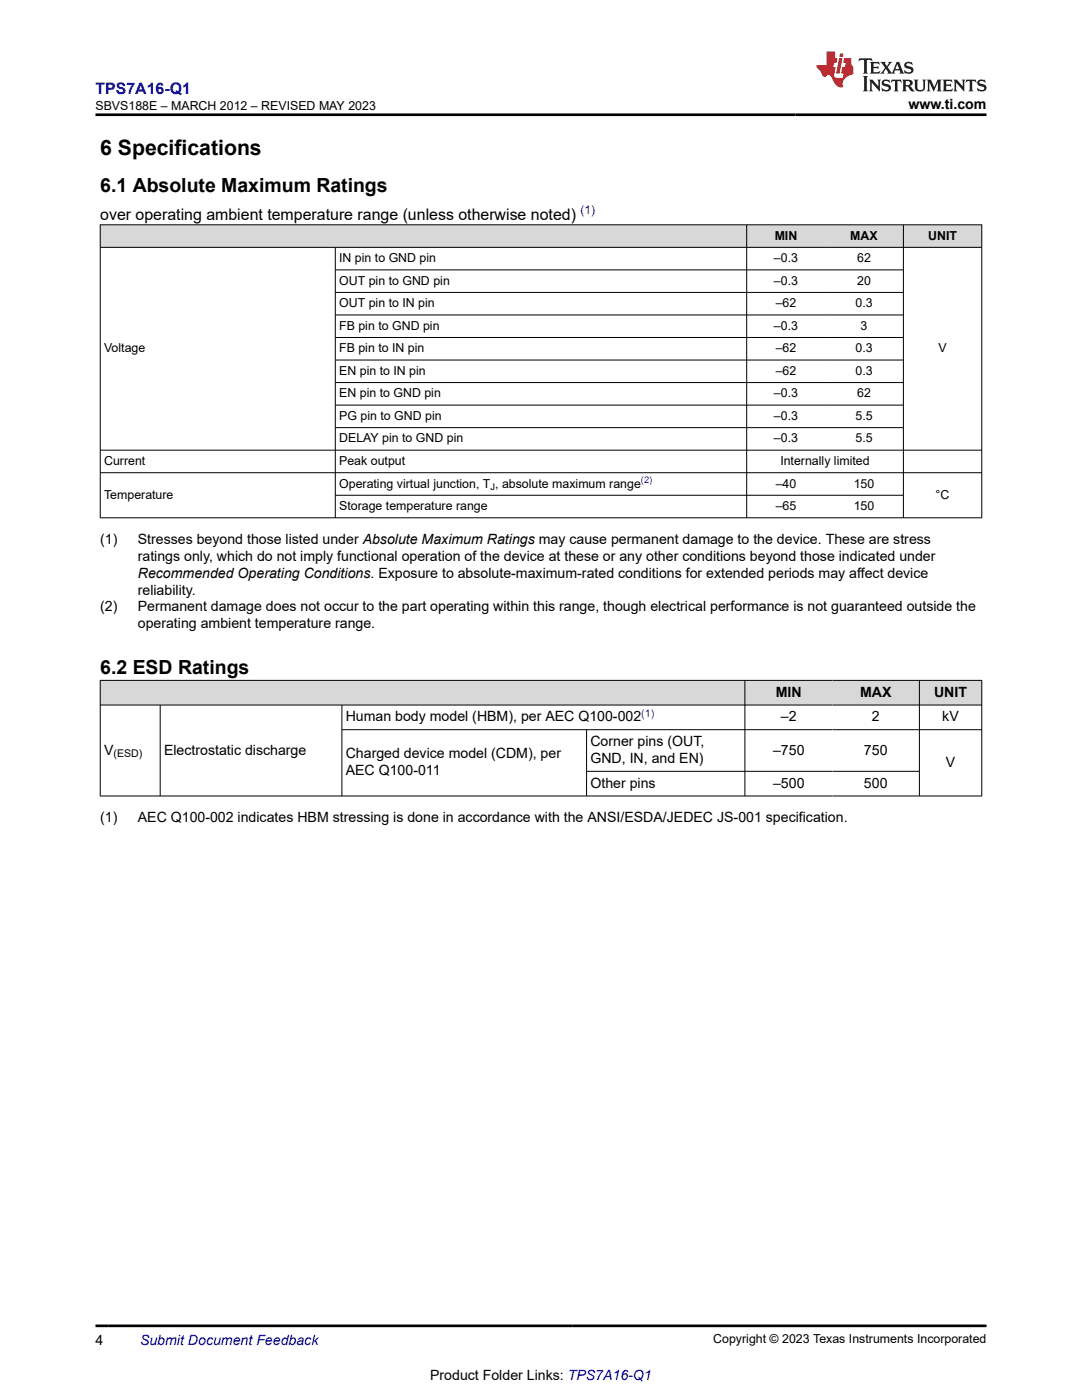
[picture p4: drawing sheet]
<svg xmlns="http://www.w3.org/2000/svg" width="216mm" height="279mm" viewBox="0 0 216 279" stroke-linecap="round" stroke-linejoin="round" font-family="sans-serif">
<defs><g id="words">
<text font-size="4.2" x="20" y="30.9">6 Specifications</text>
<g font-size="3.9">
<text x="20" y="38.4">6.1 Absolute Maximum Ratings</text>
<text x="20" y="134.5">6.2 ESD Ratings</text>
</g>
<text font-size="3.2" fill="#00f" x="19" y="18.7">TPS7A16-Q1</text>
<text font-size="3.2" x="20" y="43.8">over operating ambient temperature range (unless otherwise noted)</text>
<g font-size="2.8">
<text x="181.3" y="21.8">www.ti.com</text>
<text x="20" y="108.5">(1)</text>
<text x="27.5" y="108.5">Stresses beyond those listed under Absolute Maximum Ratings may cause permanent damage to the device. These are stress</text>
<text x="27.5" y="111.9">ratings only, which do not imply functional operation of the device at these or any other conditions beyond those indicated under</text>
<text x="27.5" y="115.3">Recommended Operating Conditions. Exposure to absolute-maximum-rated conditions for extended periods may affect device</text>
<text x="27.5" y="118.6">reliability.</text>
<text x="20" y="122">(2)</text>
<text x="27.5" y="122">Permanent damage does not occur to the part operating within this range, though electrical performance is not guaranteed outside the</text>
<text x="27.5" y="125.4">operating ambient temperature range.</text>
<text x="69" y="144">Human body model (HBM), per AEC Q100-002</text>
<text x="154.8" y="139.1">MIN</text>
<text x="155.8" y="144">–2</text>
<text x="171.6" y="139.1">MAX</text>
<text x="174" y="144">2</text>
<text x="186.4" y="139.1">UNIT</text>
<text x="188" y="144">kV</text>
<text x="117.8" y="148.9">Corner pins (OUT,</text>
<text x="20.8" y="150.6">V</text>
<text x="32.7" y="150.6">Electrostatic discharge</text>
<text x="69" y="151.4">Charged device model (CDM), per</text>
<text x="69" y="154.7">AEC Q100-011</text>
<text x="117.8" y="152.3">GND, IN, and EN)</text>
<text x="154.3" y="150.6">–750</text>
<text x="172.4" y="150.6">750</text>
<text x="188.7" y="153.1">V</text>
<text x="117.8" y="157.2">Other pins</text>
<text x="154.3" y="157.2">–500</text>
<text x="172.4" y="157.2">500</text>
<text x="20" y="164">(1)</text>
<text x="27.5" y="164">AEC Q100-002 indicates HBM stressing is done in accordance with the ANSI/ESDA/JEDEC JS-001 specification.</text>
<text x="19" y="268.4">4</text>
<text x="85.8" y="275.3">Product Folder Links: TPS7A16-Q1</text>
</g>
<text font-size="2.8" fill="#00f" x="27.9" y="268.4">Submit Document Feedback</text>
<g font-size="2.5">
<text x="19" y="21.9">SBVS188E – MARCH 2012 – REVISED MAY 2023</text>
<text x="154.6" y="47.8">MIN</text>
<text x="169.7" y="47.8">MAX</text>
<text x="185.2" y="47.8">UNIT</text>
<text x="67.7" y="52.3">IN pin to GND pin</text>
<text x="154.4" y="52.3">–0.3</text>
<text x="171" y="52.3">62</text>
<text x="67.7" y="56.8">OUT pin to GND pin</text>
<text x="154.4" y="56.8">–0.3</text>
<text x="171" y="56.8">20</text>
<text x="67.7" y="61.3">OUT pin to IN pin</text>
<text x="67.7" y="65.8">FB pin to GND pin</text>
<text x="154.4" y="65.8">–0.3</text>
<text x="154.8" y="61.3">–62</text>
<text x="170.7" y="61.3">0.3</text>
<text x="171.7" y="65.8">3</text>
<text x="20.8" y="70.3">Voltage</text>
<text x="67.7" y="70.3">FB pin to IN pin</text>
<text x="154.8" y="70.3">–62</text>
<text x="170.7" y="70.3">0.3</text>
<text x="187.3" y="70.3">V</text>
<text x="67.7" y="74.8">EN pin to IN pin</text>
<text x="154.8" y="74.8">–62</text>
<text x="170.7" y="74.8">0.3</text>
<text x="67.7" y="79.3">EN pin to GND pin</text>
<text x="67.7" y="83.8">PG pin to GND pin</text>
<text x="154.4" y="79.3">–0.3</text>
<text x="154.4" y="83.8">–0.3</text>
<text x="170.7" y="83.8">5.5</text>
<text x="171" y="79.3">62</text>
<text x="67.7" y="88.3">DELAY pin to GND pin</text>
<text x="154.4" y="88.3">–0.3</text>
<text x="170.7" y="88.3">5.5</text>
<text x="20.8" y="92.8">Current</text>
<text x="67.7" y="92.8">Peak output</text>
<text x="155.7" y="92.8">Internally limited</text>
<text x="20.8" y="99.6">Temperature</text>
<text x="67.7" y="97.3">Operating virtual junction, T , absolute maximum range</text>
<text x="67.7" y="101.8">Storage temperature range</text>
<text x="154.8" y="97.3">–40</text>
<text x="154.8" y="101.8">–65</text>
<text x="170.4" y="97.3">150</text>
<text x="170.4" y="101.8">150</text>
<text x="186.7" y="99.6">°C</text>
<text x="142.3" y="268.1">Copyright © 2023 Texas Instruments Incorporated</text>
</g>
<text font-size="2.4" fill="#00f" x="115.8" y="42.8">(1)</text>
<text font-size="2.1" fill="#00f" x="128" y="143">(1)</text>
<text font-size="2.1" x="22.6" y="151.2">(ESD)</text>
<text font-size="1.9" x="97.9" y="97.8">J</text>
<text font-size="1.9" fill="#00f" x="127.9" y="96.5">(2)</text>
</g></defs>
<g fill="#d8d8d8">
<path d="M20 44.9h175.9v4.5h-175.9z" fill-rule="evenodd"/>
<path d="M20.1 44.9h128.8v4.4h-128.8z" fill-rule="evenodd"/>
<path d="M149.1 44.9h15.5v4.4h-15.5z" fill-rule="evenodd"/>
<path d="M164.6 44.9h15.6v4.4h-15.6z" fill-rule="evenodd"/>
<path d="M180.3 44.9h15.5v4.4h-15.5z" fill-rule="evenodd"/>
</g>
<g fill="none" stroke="#000" stroke-width=".2">
<path d="M19.9 44.9h176.1M19.9 49.4h176.1M20 44.8v58.6M66.9 49.4v54M66.9 53.9h113.4M66.9 58.4h113.4M149 44.8v58.6M180.3 44.8v58.6M195.9 44.8v58.6M66.9 62.9h113.4M66.9 67.4h113.4M66.9 71.9h113.4"/>
<path d="M66.9 76.3h113.4M19.9 89.8h176.1M19.9 94.3h176.1M66.9 80.8h113.4M66.9 85.3h113.4M66.9 98.8h113.4M19.9 103.3h176.1"/>
</g>
<g fill="#d8d8d8">
<path d="M20 135.8h175.9v4.9h-175.9z" fill-rule="evenodd"/>
<path d="M20.1 135.8h128.5v4.8h-128.5z" fill-rule="evenodd"/>
<path d="M148.7 135.8h17.4v4.8h-17.4z" fill-rule="evenodd"/>
<path d="M166.1 135.8h17.3v4.8h-17.3z" fill-rule="evenodd"/>
<path d="M183.5 135.8h12.3v4.8h-12.3z" fill-rule="evenodd"/>
</g>
<path d="M19.9 135.8h176.1M20 135.7v23.2M148.6 135.7v23.2M183.5 135.7v23.2M195.9 135.7v23.2M19.9 140.7h176.1M32 140.7v18.2M68.2 140.7v18.2M68.2 145.6h127.8M117 145.6v13.3M117 153.9h66.5M196 158.9h-176.1" fill="none" stroke="#000" stroke-width=".2"/>
<path d="M171.5 11.6l-.2 .6 .5-.2h.6v.1v2.2l-.2 .4h1l-.2-.4v-2.2v-.1h.5l.5 .2-.1-.6zM173.6 12.4l.2 .3v1.6l-.2 .4h1.9l.1-.6a1.08 1.08 0 0 1-1.3 .2v-.7h.6l.4 .2v-.7l-.4 .2h-.6v-.5l.2-.2a1 1 0 0 1 1 .3l-.1-.5zM175.7 12.4l.9 1.1-1 1.2h.9l-.2-.2 .5-.8 .4 .8-.2 .2h1.6l-.2-.2 .2-.5h.9l.1 .5-.1 .2h.9l-.2-.4-.8-1.9h-.5l-.9 2.1-.9-1.1 .9-1h-.8l.2 .2-.4 .6-.4-.6 .2-.2zM179 12.8l.4 1h-.7zM180.7 12.5a.65 .65 0 0 0-.2 .7 .65 .65 0 0 0 .6 .5l.6 .1 .1 .3a.79 .79 0 0 1-.7 .4 .79 .79 0 0 1-.7-.5l.1 .7 .2-.1a.93 .93 0 0 0 1.1 0 .93 .93 0 0 0 .4-.9 1.46 1.46 0 0 0-1.2-.6l-.1-.3a1.09 1.09 0 0 1 1.2 .2l-.2-.6-.1 .1-.5-.2zM172.2 15.2l.2 .4v2.2l-.2 .4h1l-.2-.4v-2.2l.2-.4zM173.4 15.9l.2 .4v1.5l-.2 .4h.8l-.3-.4 .1-1.3 1.6 1.8v-2l.2-.4h-.7l.1 .2 .1 1.1-1.2-1.3zM176.2 16a.65 .65 0 0 0-.2 .8 .65 .65 0 0 0 .6 .4l.6 .2 .1 .2a.79 .79 0 0 1-.7 .4 .79 .79 0 0 1-.7-.5l.1 .7 .2-.1a.93 .93 0 0 0 1.1 .1 .93 .93 0 0 0 .4-1 1.46 1.46 0 0 0-1.2-.5l-.1-.4a1.09 1.09 0 0 1 1.2 .2l-.1-.6-.2 .1-.5-.1zM177.9 15.9l-.1 .6a.63 .63 0 0 1 .8-.3v1.6l-.3 .4h1l-.2-.4v-1.6a.66 .66 0 0 1 .8 .3l-.1-.6zM180 15.9l.2 .4v1.5l-.2 .4h1l-.2-.2-.1-.7h.5l.1 .2a.79 .79 0 0 0 1.2 .6l-1-.9a.61 .61 0 0 0 .6-.6 .61 .61 0 0 0-.5-.7zM180.8 16.2h.1a.47 .47 0 0 1 .5 .1 .47 .47 0 0 1 .1 .5l-.1 .1-.7 .1zM182.3 15.9l.2 .2a2.27 2.27 0 0 0 .4 2 1.04 1.04 0 0 0 1.7-.7v-1.3l.2-.2h-.8l.2 .4v1.1a.6 .6 0 0 1-.6 .6 .6 .6 0 0 1-.6-.6v-1.1l.3-.4zM184.9 15.9l.2 .4v1.5l-.2 .4h.8l-.3-.4v-1.4l.9 1.9 .9-1.9v1.4l-.3 .4h1l-.2-.4v-1.5l.2-.4h-.8l-.7 1.5-.6-1.5zM188.1 15.9l.2 .4v1.5l-.2 .4h1.9l.1-.6a1.09 1.09 0 0 1-1.3 .2v-.7h.6l.4 .2v-.6l-.4 .2h-.6v-.6l.2-.1a1.01 1.01 0 0 1 1 .3l-.1-.6zM190.2 15.9l.3 .4v1.5l-.3 .4h.8l-.2-.4v-1.3l1.6 1.8v-2l.2-.4h-.7l.2 .2v1.1l-1.2-1.3zM192.8 15.9l-.1 .6a.63 .63 0 0 1 .8-.3v1.6l-.3 .4h1l-.2-.4v-1.6a.66 .66 0 0 1 .8 .3l-.1-.6zM195.2 16a.65 .65 0 0 0-.2 .8 .65 .65 0 0 0 .6 .4l.6 .2 .2 .2a.79 .79 0 0 1-.7 .4 .79 .79 0 0 1-.7-.5l.1 .7 .2-.1a.93 .93 0 0 0 1 .1 .93 .93 0 0 0 .5-1 1.46 1.46 0 0 0-1.3-.5v-.4a1.09 1.09 0 0 1 1.2 .2l-.2-.6-.2 .1-.5-.1z" fill="#231f20"/>
<path d="M164.9 10.3v2.7h-2l.1 .4 .8 1a.95 .95 0 0 0 1 .9 .59 .59 0 0 1 .5-.4 .59 .59 0 0 1 .5 .3l.4 .8a1.59 1.59 0 0 0 2.1 1.4 1.61 1.61 0 0 1 1-2.3l1-.3-.1-1.5a1.59 1.59 0 0 1-.3-1.7h-1.5l-.2 .9h.6l-.2 .9h-.5l-.2 .9v.3l.4 .1-.1 .9h-.7a.73 .73 0 0 1-1-.7l.3-1.5h-.5l.1-.9h.5l.2-.9h-.5v-1.3zM167.4 11.6l-.6 3.1h.7l.6-3.1zM167.6 10.7l-.1 .6h.7l.1-.6z" fill="#ed1c24"/>
<path d="M19 22.9h177.8M19 264.6h177.8" fill="none" stroke="#000" stroke-width=".53"/>
<use href="#words"/>
</svg>
